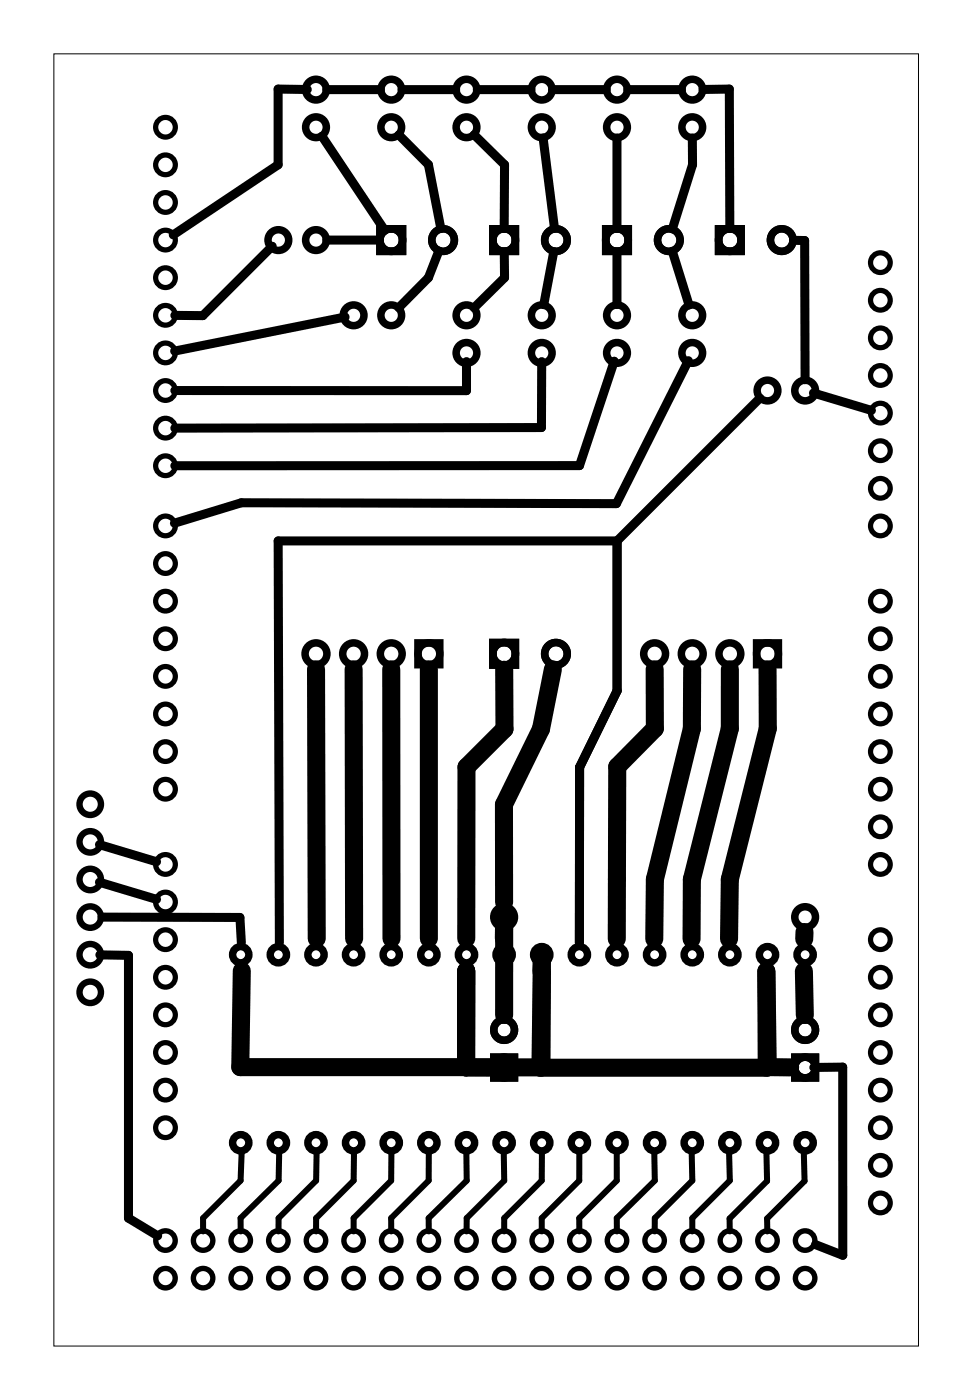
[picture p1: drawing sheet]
<svg xmlns="http://www.w3.org/2000/svg" width="66mm" height="95mm" viewBox="0 0 66 95" stroke-linecap="round" stroke-linejoin="round" font-family="sans-serif">
<g fill="none" stroke="#000" stroke-width=".07">
<path d="M3.6 3.6h58.4v87.3h-58.4z"/>
<circle cx="16.3" cy="77.1" r=".56"/>
<circle cx="16.3" cy="64.5" r=".56"/>
<circle cx="18.9" cy="77.1" r=".56"/>
<circle cx="18.9" cy="64.5" r=".56"/>
<circle cx="21.4" cy="77.1" r=".56"/>
<circle cx="21.4" cy="64.5" r=".56"/>
<circle cx="23.9" cy="77.1" r=".56"/>
<circle cx="23.9" cy="64.5" r=".56"/>
<circle cx="26.4" cy="77.1" r=".56"/>
<circle cx="26.4" cy="64.5" r=".56"/>
<circle cx="29" cy="64.5" r=".56"/>
<circle cx="29" cy="77.1" r=".56"/>
<circle cx="31.5" cy="64.5" r=".56"/>
<circle cx="31.5" cy="77.1" r=".56"/>
<circle cx="34" cy="77.1" r=".56"/>
<circle cx="34" cy="64.5" r=".56"/>
<circle cx="36.6" cy="64.5" r=".56"/>
<circle cx="36.6" cy="77.2" r=".56"/>
<circle cx="39.1" cy="77.2" r=".56"/>
<circle cx="39.1" cy="64.5" r=".56"/>
<circle cx="41.6" cy="64.5" r=".56"/>
<circle cx="41.6" cy="77.2" r=".56"/>
<circle cx="44.2" cy="64.5" r=".56"/>
<circle cx="44.2" cy="77.2" r=".56"/>
<circle cx="46.7" cy="64.5" r=".56"/>
<circle cx="46.7" cy="77.2" r=".56"/>
<circle cx="49.2" cy="77.2" r=".56"/>
<circle cx="49.2" cy="64.5" r=".56"/>
<circle cx="51.7" cy="77.2" r=".56"/>
<circle cx="51.7" cy="64.5" r=".56"/>
<circle cx="54.2" cy="77.2" r=".56"/>
<circle cx="54.2" cy="64.5" r=".56"/>
</g>
<g fill="none" stroke="#000" stroke-width=".51">
<path d="M25.6 15.5h1.6v1.5h-1.6zM33.3 15.5h1.5v1.5h-1.5zM40.9 15.5h1.5v1.5h-1.5zM48.5 15.5h1.5v1.5h-1.5zM28.2 43.4h1.5v1.5h-1.5zM33.3 43.4h1.5v1.5h-1.5zM51.1 43.4h1.4v1.5h-1.4zM33.3 71.4h1.4v1.4h-1.4zM53.7 71.4h1.4v1.4h-1.4z"/>
<circle cx="18.8" cy="16.2" r=".7"/>
<circle cx="21.3" cy="16.2" r=".7"/>
<circle cx="21.3" cy="8.6" r=".7"/>
<circle cx="21.3" cy="6.1" r=".7"/>
<circle cx="26.4" cy="8.6" r=".7"/>
<circle cx="26.4" cy="6.1" r=".7"/>
<circle cx="26.4" cy="16.2" r=".76"/>
<circle cx="29.9" cy="16.2" r=".76"/>
<circle cx="31.5" cy="8.6" r=".7"/>
<circle cx="31.5" cy="6.1" r=".7"/>
<circle cx="34" cy="16.2" r=".76"/>
<circle cx="36.6" cy="8.6" r=".7"/>
<circle cx="36.6" cy="6.1" r=".7"/>
<circle cx="37.5" cy="16.2" r=".76"/>
<circle cx="41.7" cy="16.2" r=".76"/>
<circle cx="41.7" cy="8.6" r=".7"/>
<circle cx="41.7" cy="6.1" r=".7"/>
<circle cx="45.2" cy="16.2" r=".76"/>
<circle cx="46.7" cy="8.6" r=".7"/>
<circle cx="46.7" cy="6.1" r=".7"/>
<circle cx="49.3" cy="16.2" r=".76"/>
<circle cx="52.8" cy="16.2" r=".76"/>
<circle cx="23.9" cy="21.3" r=".7"/>
<circle cx="26.4" cy="21.3" r=".7"/>
<circle cx="31.5" cy="23.8" r=".7"/>
<circle cx="31.5" cy="21.3" r=".7"/>
<circle cx="36.6" cy="23.8" r=".7"/>
<circle cx="36.6" cy="21.3" r=".7"/>
<circle cx="41.7" cy="23.8" r=".7"/>
<circle cx="41.7" cy="21.3" r=".7"/>
<circle cx="46.7" cy="23.8" r=".7"/>
<circle cx="46.7" cy="21.3" r=".7"/>
<circle cx="51.8" cy="26.4" r=".7"/>
<circle cx="54.4" cy="26.4" r=".7"/>
<circle cx="21.3" cy="44.2" r=".74"/>
<circle cx="23.9" cy="44.2" r=".74"/>
<circle cx="26.4" cy="44.2" r=".74"/>
<circle cx="29" cy="44.2" r=".74"/>
<circle cx="34" cy="44.2" r=".76"/>
<circle cx="37.5" cy="44.2" r=".76"/>
<circle cx="44.2" cy="44.2" r=".74"/>
<circle cx="46.7" cy="44.2" r=".74"/>
<circle cx="49.3" cy="44.2" r=".74"/>
<circle cx="51.8" cy="44.2" r=".74"/>
<circle cx="34" cy="61.9" r=".7"/>
<circle cx="34" cy="69.6" r=".7"/>
<circle cx="34" cy="72.1" r=".7"/>
<circle cx="54.4" cy="61.9" r=".7"/>
<circle cx="54.4" cy="69.6" r=".7"/>
<circle cx="54.4" cy="72.1" r=".7"/>
</g>
<g fill="none" stroke="#000" stroke-width=".5">
<circle cx="16.3" cy="64.5" r=".55"/>
<circle cx="16.3" cy="77.2" r=".55"/>
<circle cx="18.8" cy="64.5" r=".55"/>
<circle cx="18.8" cy="77.2" r=".55"/>
<circle cx="21.3" cy="64.5" r=".55"/>
<circle cx="21.3" cy="77.2" r=".55"/>
<circle cx="23.9" cy="64.5" r=".55"/>
<circle cx="23.9" cy="77.2" r=".55"/>
<circle cx="26.4" cy="64.5" r=".55"/>
<circle cx="26.4" cy="77.2" r=".55"/>
<circle cx="29" cy="64.5" r=".55"/>
<circle cx="29" cy="77.2" r=".55"/>
<circle cx="31.5" cy="64.5" r=".55"/>
<circle cx="31.5" cy="77.2" r=".55"/>
<circle cx="34" cy="64.5" r=".55"/>
<circle cx="34" cy="77.2" r=".55"/>
<circle cx="36.6" cy="64.5" r=".55"/>
<circle cx="36.6" cy="77.2" r=".55"/>
<circle cx="39.1" cy="64.5" r=".55"/>
<circle cx="39.1" cy="77.2" r=".55"/>
<circle cx="41.7" cy="64.5" r=".55"/>
<circle cx="41.7" cy="77.2" r=".55"/>
<circle cx="44.2" cy="64.5" r=".55"/>
<circle cx="44.2" cy="77.2" r=".55"/>
<circle cx="46.7" cy="64.5" r=".55"/>
<circle cx="46.7" cy="77.2" r=".55"/>
<circle cx="49.3" cy="64.5" r=".55"/>
<circle cx="49.3" cy="77.2" r=".55"/>
<circle cx="51.8" cy="64.5" r=".55"/>
<circle cx="51.8" cy="77.2" r=".55"/>
<circle cx="54.4" cy="64.5" r=".55"/>
<circle cx="54.4" cy="77.2" r=".55"/>
</g>
<g fill="none" stroke="#000" stroke-width=".43">
<circle cx="6.1" cy="56.9" r=".72"/>
<circle cx="6.1" cy="54.3" r=".72"/>
<circle cx="6.1" cy="59.4" r=".72"/>
<circle cx="6.1" cy="67" r=".72"/>
<circle cx="6.1" cy="64.5" r=".72"/>
<circle cx="6.1" cy="61.9" r=".72"/>
</g>
<g fill="none" stroke="#000" stroke-width=".35">
<circle cx="11.2" cy="18.8" r=".66"/>
<circle cx="11.2" cy="16.2" r=".66"/>
<circle cx="11.2" cy="13.7" r=".66"/>
<circle cx="11.2" cy="8.6" r=".66"/>
<circle cx="11.2" cy="11.1" r=".66"/>
<circle cx="59.4" cy="17.7" r=".66"/>
<circle cx="11.2" cy="31.5" r=".66"/>
<circle cx="11.2" cy="26.4" r=".66"/>
<circle cx="11.2" cy="28.9" r=".66"/>
<circle cx="11.2" cy="21.3" r=".66"/>
<circle cx="11.2" cy="23.8" r=".66"/>
<circle cx="11.2" cy="35.5" r=".66"/>
<circle cx="11.2" cy="38.1" r=".66"/>
<circle cx="59.4" cy="33" r=".66"/>
<circle cx="59.4" cy="30.4" r=".66"/>
<circle cx="59.4" cy="25.4" r=".66"/>
<circle cx="59.4" cy="22.8" r=".66"/>
<circle cx="59.4" cy="27.9" r=".66"/>
<circle cx="59.4" cy="35.5" r=".66"/>
<circle cx="59.4" cy="20.3" r=".66"/>
<circle cx="11.2" cy="50.8" r=".66"/>
<circle cx="11.2" cy="48.2" r=".66"/>
<circle cx="11.2" cy="58.4" r=".66"/>
<circle cx="11.2" cy="43.1" r=".66"/>
<circle cx="11.2" cy="53.3" r=".66"/>
<circle cx="11.2" cy="45.7" r=".66"/>
<circle cx="11.2" cy="40.6" r=".66"/>
<circle cx="59.4" cy="50.8" r=".66"/>
<circle cx="59.4" cy="58.4" r=".66"/>
<circle cx="59.4" cy="40.6" r=".66"/>
<circle cx="59.4" cy="55.8" r=".66"/>
<circle cx="59.4" cy="43.1" r=".66"/>
<circle cx="59.4" cy="45.7" r=".66"/>
<circle cx="59.4" cy="48.2" r=".66"/>
<circle cx="59.4" cy="53.3" r=".66"/>
<circle cx="11.2" cy="76.2" r=".66"/>
<circle cx="11.2" cy="63.5" r=".66"/>
<circle cx="11.2" cy="60.9" r=".66"/>
<circle cx="11.2" cy="66" r=".66"/>
<circle cx="11.2" cy="68.5" r=".66"/>
<circle cx="11.2" cy="73.6" r=".66"/>
<circle cx="11.2" cy="71.1" r=".66"/>
<circle cx="59.4" cy="71.1" r=".66"/>
<circle cx="59.4" cy="73.6" r=".66"/>
<circle cx="59.4" cy="63.5" r=".66"/>
<circle cx="59.4" cy="68.5" r=".66"/>
<circle cx="59.4" cy="66" r=".66"/>
<circle cx="59.4" cy="76.2" r=".66"/>
<circle cx="59.4" cy="78.7" r=".66"/>
<circle cx="59.4" cy="81.2" r=".66"/>
</g>
<g fill="none" stroke="#000" stroke-width=".36">
<circle cx="11.2" cy="86.3" r=".66"/>
<circle cx="11.2" cy="83.8" r=".66"/>
<circle cx="13.7" cy="83.8" r=".66"/>
<circle cx="13.7" cy="86.3" r=".66"/>
<circle cx="16.3" cy="86.3" r=".66"/>
<circle cx="16.3" cy="83.8" r=".66"/>
<circle cx="18.8" cy="86.3" r=".66"/>
<circle cx="18.8" cy="83.8" r=".66"/>
<circle cx="21.3" cy="86.3" r=".66"/>
<circle cx="21.3" cy="83.8" r=".66"/>
<circle cx="23.9" cy="86.3" r=".66"/>
<circle cx="23.9" cy="83.8" r=".66"/>
<circle cx="26.4" cy="86.3" r=".66"/>
<circle cx="26.4" cy="83.8" r=".66"/>
<circle cx="29" cy="86.3" r=".66"/>
<circle cx="29" cy="83.8" r=".66"/>
<circle cx="31.5" cy="83.8" r=".66"/>
<circle cx="31.5" cy="86.3" r=".66"/>
<circle cx="34" cy="86.3" r=".66"/>
<circle cx="34" cy="83.8" r=".66"/>
<circle cx="36.6" cy="83.8" r=".66"/>
<circle cx="36.6" cy="86.3" r=".66"/>
<circle cx="39.1" cy="86.3" r=".66"/>
<circle cx="39.1" cy="83.8" r=".66"/>
<circle cx="41.7" cy="83.8" r=".66"/>
<circle cx="41.7" cy="86.3" r=".66"/>
<circle cx="44.2" cy="83.8" r=".66"/>
<circle cx="44.2" cy="86.3" r=".66"/>
<circle cx="46.7" cy="86.3" r=".66"/>
<circle cx="46.7" cy="83.8" r=".66"/>
<circle cx="49.3" cy="86.3" r=".66"/>
<circle cx="49.3" cy="83.8" r=".66"/>
<circle cx="51.8" cy="86.3" r=".66"/>
<circle cx="51.8" cy="83.8" r=".66"/>
<circle cx="54.4" cy="86.3" r=".66"/>
<circle cx="54.4" cy="83.8" r=".66"/>
</g>
<g fill="none" stroke="#000" stroke-width=".61">
<path d="M18.4 16.6l-4.7 4.7h-1.9M20.7 6h-1.9v5.1l-7.1 4.8M21.7 9.2l4.3 6.4M22.1 16.2h3.5M22.1 6.1h3.6M26.9 9.1l2 2 .9 4.3M27.1 6.1h3.7M29.6 16.9l-.7 1.9-2 2M32 9.1l2.1 2-.1 4.3M32.2 6.1h3.6M34 17l.1 1.8-2.1 2M36.7 9.3l.7 6.1"/>
<path d="M37.3 6.1h3.6M37.4 17l-.7 3.6M41.7 9.3v6.1M41.7 17v3.6M42.4 6.1h3.6M45.4 17l1.1 3.6M46.7 9.3l.1 1.8-1.4 4.4M47.5 6h1.7l.1 9.4M53.6 16.2h.7v9.4M23.3 21.4l-11.5 2.3M31.5 24.4v2h-19.7M36.6 24.4v4.5h-24.8"/>
<path d="M41.5 24.4l-2.4 7-27.3 .1M41.7 36.5h-22.9l.1 27.2M41.7 36.5v10.2l-2.6 5.1v11.9M46.5 24.4l-4.9 9.6h-25.3l-4.5 1.3M51.3 26.9l-9.6 9.6M54.9 26.5l3.9 1.2M6.7 57l3.9 1.2M6.7 59.6l3.9 1.1M6.7 64.5h2v17.8l1.9 1.2M6.9 61.9l9.3 .1 .1 1.7M34 62.7v1M54.9 72.1h2v12.7l-1.8-.7"/>
</g>
<g fill="none" stroke="#000" stroke-width=".41">
<path d="M16.3 77.8l-.1 1.9-2.5 2.6v.9M18.8 77.8v1.9l-2.6 2.6v.9M21.4 77.8l-.1 1.9-2.5 2.6v.9M23.9 77.8v1.9l-2.6 2.6v.9M26.4 77.8v1.9l-2.5 2.6v.9M28.9 77.8v1.9l-2.5 2.6v.9M31.5 77.8v1.9l-2.6 2.6v.9M34 77.8v1.9l-2.5 2.6v.9M36.6 77.8v1.9l-2.6 2.6v.9M39.1 77.8v1.9l-2.5 2.6v.9M41.6 77.8v1.9l-2.5 2.6v.9M44.2 77.8v1.9l-2.6 2.6v.9"/>
<path d="M46.7 77.8v1.9l-2.5 2.6v.9M49.2 77.8l.1 1.9-2.6 2.6v.9M51.7 77.8l.1 2-2.5 2.5v.9M54.3 77.8v2l-2.5 2.5v.9"/>
</g>
<g fill="none" stroke="#000" stroke-width="1.2">
<path d="M21.3 45.2l.1 18.2M23.9 45.2v18.2M26.4 45.2v18.2M29 45.2v18.2M34 45.2l.1 4-2.6 2.6v11.6M37.3 45.2l-.8 4-2.5 5.1v6.6M44.2 45.2v4l-2.5 2.6-.1 11.6M46.7 45.2v4l-2.5 10.2v4M49.3 45.2v4l-2.6 10.2v4M51.8 45.2v4l-2.5 10.2-.1 4M16.3 65.6l-.1 6.5h15.3M31.5 72.1h1.5"/>
<path d="M31.5 65.6v6.5M34 63.4v-1.5v6.6M36.5 65.6l.1-1-.1 7.5h15.3l-.1-6.5M36.6 65.6v6.5h-5.1M51.7 65.6l.1 6.5h1.5M54.3 65.6v2.9M54.3 62.9v.5"/>
</g>
</svg>
